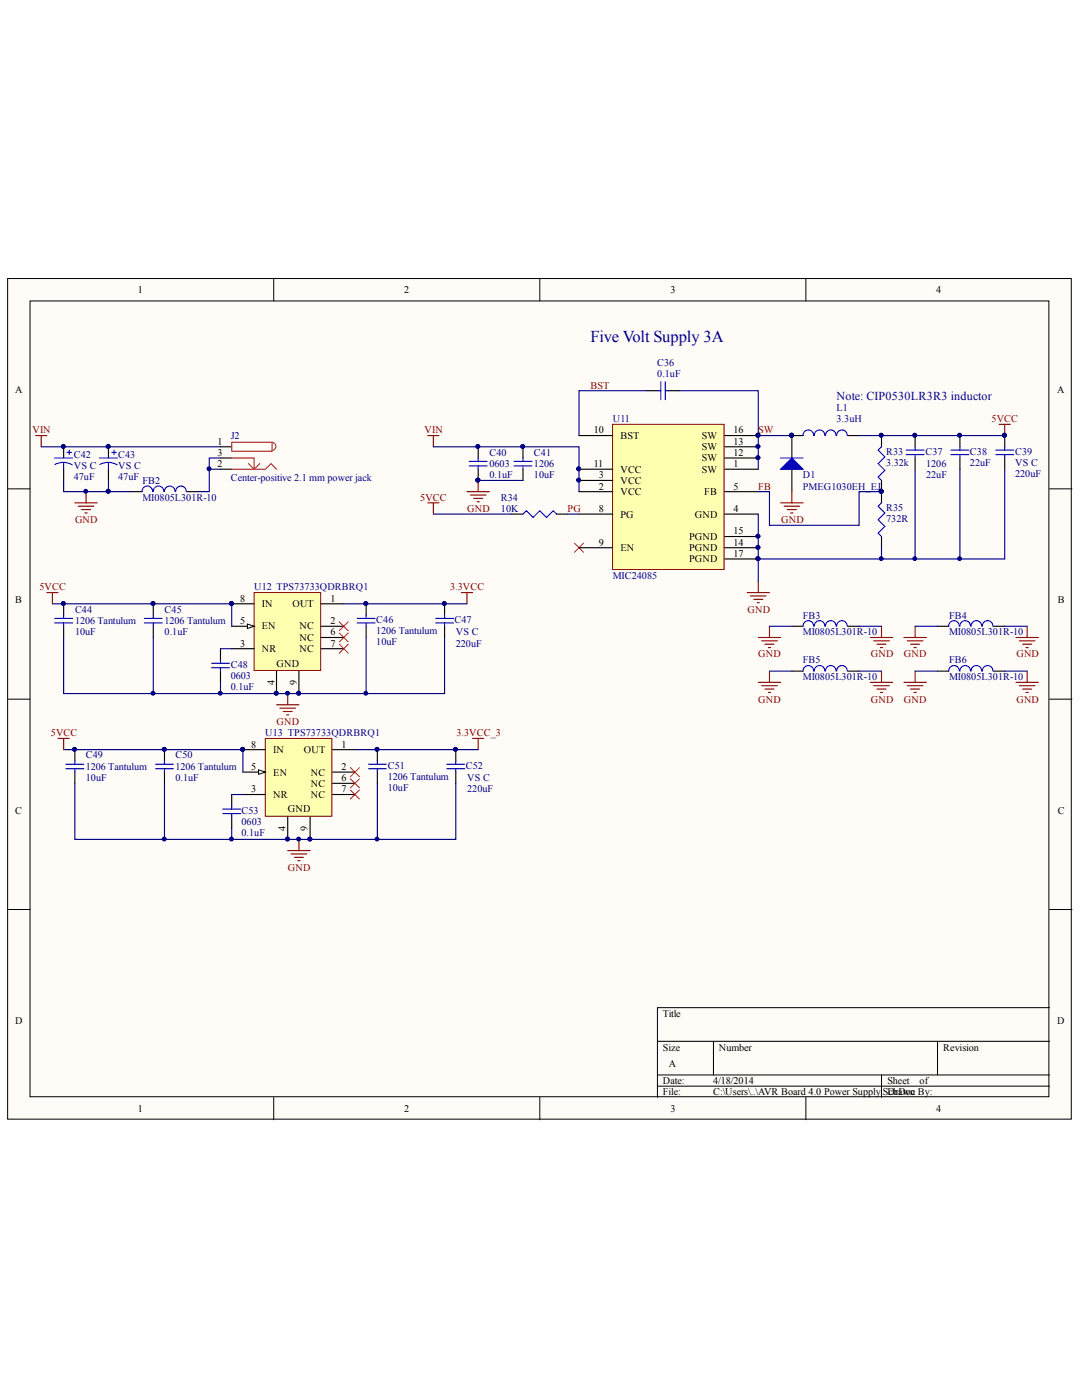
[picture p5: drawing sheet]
<svg xmlns="http://www.w3.org/2000/svg" width="216mm" height="279mm" viewBox="0 0 216 279" stroke-linecap="round" stroke-linejoin="round" font-family="sans-serif">
<defs><g id="words">
<text font-size="3.3" fill="#000080" x="117.6" y="68.2">Five Volt Supply 3A</text>
<text font-size="2.4" fill="#000080" x="166.6" y="79.6">Note: CIP0530LR3R3 inductor</text>
<g font-size="2">
<text x="27.5" y="58.4">1</text>
<text x="80.5" y="58.4">2</text>
<text x="133.6" y="58.4">3</text>
<text x="186.5" y="58.4">4</text>
<text x="3" y="78.2">A</text>
<text x="210.5" y="78.2">A</text>
<text x="43.3" y="88.6">1</text>
<text x="118.2" y="86.4">10</text>
<text x="123.6" y="87.5">BST</text>
<text x="139.8" y="89.8">SW</text>
<text x="139.8" y="87.5">SW</text>
<text x="146.1" y="88.6">13</text>
<text x="146.1" y="86.4">16</text>
<text x="43.3" y="93.1">2</text>
<text x="43.3" y="90.9">3</text>
<text x="118.2" y="93.1">11</text>
<text x="119.3" y="95.3">3</text>
<text x="123.6" y="94.2">VCC</text>
<text x="139.8" y="94.2">SW</text>
<text x="139.8" y="91.9">SW</text>
<text x="146.1" y="93.1">1</text>
<text x="146.1" y="90.9">12</text>
<text x="119.3" y="97.6">2</text>
<text x="123.6" y="98.6">VCC</text>
<text x="123.6" y="96.5">VCC</text>
<text x="140.3" y="98.6">FB</text>
<text x="146.1" y="97.6">5</text>
<text x="119.3" y="102">8</text>
<text x="123.6" y="103.2">PG</text>
<text x="137.2" y="107.6">PGND</text>
<text x="138.4" y="103.2">GND</text>
<text x="146.1" y="102">4</text>
<text x="146.1" y="106.5">15</text>
<text x="119.3" y="108.8">9</text>
<text x="123.6" y="109.9">EN</text>
<text x="137.2" y="109.9">PGND</text>
<text x="137.2" y="112.1">PGND</text>
<text x="146.1" y="108.8">14</text>
<text x="146.1" y="111">17</text>
<text x="47.9" y="119.9">8</text>
<text x="65.8" y="119.9">1</text>
<text x="3" y="120.2">B</text>
<text x="47.9" y="124.3">5</text>
<text x="52.2" y="125.5">EN</text>
<text x="52.2" y="121">IN</text>
<text x="58.2" y="121">OUT</text>
<text x="59.6" y="125.5">NC</text>
<text x="65.8" y="124.3">2</text>
<text x="210.7" y="120.2">B</text>
<text x="47.9" y="128.9">3</text>
<text x="52.2" y="130">NR</text>
<text x="59.6" y="127.7">NC</text>
<text x="59.6" y="130">NC</text>
<text x="65.8" y="126.6">6</text>
<text x="65.8" y="128.9">7</text>
<text x="54.7" y="136.6" transform="rotate(-90 54.7 136.6)">4</text>
<text x="55.1" y="132.9">GND</text>
<text x="59.1" y="136.6" transform="rotate(-90 59.1 136.6)">9</text>
<text x="50" y="149">8</text>
<text x="68" y="149">1</text>
<text x="50" y="153.4">5</text>
<text x="54.4" y="154.6">EN</text>
<text x="54.4" y="150.2">IN</text>
<text x="60.5" y="150.2">OUT</text>
<text x="61.9" y="154.6">NC</text>
<text x="68" y="153.4">2</text>
<text x="68" y="155.7">6</text>
<text x="50" y="157.9">3</text>
<text x="54.4" y="159">NR</text>
<text x="57.3" y="161.9">GND</text>
<text x="61.9" y="156.9">NC</text>
<text x="61.9" y="159">NC</text>
<text x="68" y="157.9">7</text>
<text x="3" y="162.2">C</text>
<text x="56.8" y="165.6" transform="rotate(-90 56.8 165.6)">4</text>
<text x="61.3" y="165.6" transform="rotate(-90 61.3 165.6)">9</text>
<text x="210.7" y="162.2">C</text>
<text x="132" y="202.7">Title</text>
<text x="3" y="204.1">D</text>
<text x="132" y="209.4">Size</text>
<text x="143.2" y="209.4">Number</text>
<text x="187.9" y="209.4">Revision</text>
<text x="210.5" y="204.1">D</text>
<text x="133.2" y="212.7">A</text>
<text x="27.5" y="221.7">1</text>
<text x="80.5" y="221.7">2</text>
<text x="132" y="216.1">Date:</text>
<text x="132" y="218.3">File:</text>
<text x="133.6" y="221.7">3</text>
<text x="142" y="216.1">4/18/2014</text>
<text x="142" y="218.3">C:\Users\..\AVR Board 4.0 Power Supply.SchDoc</text>
<text x="176.7" y="216.1">Sheet</text>
<text x="176.7" y="218.3">Drawn By:</text>
<text x="183.2" y="216.1">of</text>
<text x="186.5" y="221.7">4</text>
</g>
<g font-size="2" fill="#800000">
<text x="117.6" y="77.5">BST</text>
<text x="6.5" y="86.4">VIN</text>
<text x="84.6" y="86.4">VIN</text>
<text x="151" y="86.4">SW</text>
<text x="197.5" y="84.2">5VCC</text>
<text x="83.7" y="99.8">5VCC</text>
<text x="151" y="97.6">FB</text>
<text x="14.9" y="104.3">GND</text>
<text x="93.1" y="102">GND</text>
<text x="113.1" y="102">PG</text>
<text x="155.6" y="104.3">GND</text>
<text x="7.8" y="117.6">5VCC</text>
<text x="89.6" y="117.6">3.3VCC</text>
<text x="148.9" y="122.2">GND</text>
<text x="151" y="131">GND</text>
<text x="173.4" y="131">GND</text>
<text x="180" y="131">GND</text>
<text x="202.4" y="131">GND</text>
<text x="151" y="140">GND</text>
<text x="173.4" y="140">GND</text>
<text x="180" y="140">GND</text>
<text x="202.4" y="140">GND</text>
<text x="10.1" y="146.7">5VCC</text>
<text x="55.1" y="144.5">GND</text>
<text x="90.9" y="146.7">3.3VCC_3</text>
<text x="57.3" y="173.6">GND</text>
</g>
<g font-size="2" fill="#000080">
<text x="130.9" y="75.2">0.1uF</text>
<text x="130.9" y="72.9">C36</text>
<text x="166.6" y="81.9">L1</text>
<text x="46" y="87.5">J2</text>
<text x="122" y="84.2">U11</text>
<text x="166.6" y="84.2">3.3uH</text>
<text x="14.7" y="95.7">47uF</text>
<text x="14.7" y="91.3">C42</text>
<text x="14.7" y="93.6">VS C</text>
<text x="23.5" y="95.7">47uF</text>
<text x="23.5" y="91.3">C43</text>
<text x="23.5" y="93.6">VS C</text>
<text x="46" y="96">Center-positive 2.1 mm power jack</text>
<text x="97.5" y="95.3">0.1uF</text>
<text x="97.5" y="90.9">C40</text>
<text x="97.5" y="93.1">0603</text>
<text x="106.3" y="95.3">10uF</text>
<text x="106.3" y="90.9">C41</text>
<text x="106.3" y="93.1">1206</text>
<text x="159.9" y="95.3">D1</text>
<text x="176.5" y="92.8">3.32k</text>
<text x="176.5" y="90.7">R33</text>
<text x="184.3" y="90.7">C37</text>
<text x="184.5" y="95.3">22uF</text>
<text x="184.5" y="93.1">1206</text>
<text x="193.2" y="92.8">22uF</text>
<text x="193.2" y="90.7">C38</text>
<text x="202.2" y="95.1">220uF</text>
<text x="202.2" y="90.7">C39</text>
<text x="202.2" y="92.8">VS C</text>
<text x="28.4" y="96.5">FB2</text>
<text x="28.4" y="99.8">MI0805L301R-10</text>
<text x="99.8" y="99.8">R34</text>
<text x="159.9" y="97.6">PMEG1030EH_EJ</text>
<text x="176.5" y="101.8">R35</text>
<text x="99.8" y="102">10K</text>
<text x="176.5" y="104.1">732R</text>
<text x="50.6" y="117.6">U12 TPS73733QDRBRQ1</text>
<text x="122" y="115.5">MIC24085</text>
<text x="14.9" y="122.2">C44</text>
<text x="14.9" y="124.3">1206 Tantulum</text>
<text x="32.8" y="122.2">C45</text>
<text x="32.8" y="124.3">1206 Tantulum</text>
<text x="74.9" y="124.2">C46</text>
<text x="90.5" y="124.2">C47</text>
<text x="159.9" y="123.3">FB3</text>
<text x="189" y="123.3">FB4</text>
<text x="14.9" y="126.6">10uF</text>
<text x="32.8" y="126.6">0.1uF</text>
<text x="74.9" y="128.6">10uF</text>
<text x="74.9" y="126.4">1206 Tantulum</text>
<text x="90.8" y="128.9">220uF</text>
<text x="90.8" y="126.6">VS C</text>
<text x="159.9" y="126.6">MI0805L301R-10</text>
<text x="189" y="126.6">MI0805L301R-10</text>
<text x="46" y="137.6">0.1uF</text>
<text x="46" y="133.1">C48</text>
<text x="46" y="135.3">0603</text>
<text x="159.9" y="132.2">FB5</text>
<text x="159.9" y="135.6">MI0805L301R-10</text>
<text x="189" y="132.2">FB6</text>
<text x="189" y="135.6">MI0805L301R-10</text>
<text x="52.8" y="146.7">U13 TPS73733QDRBRQ1</text>
<text x="17.1" y="155.7">10uF</text>
<text x="17.1" y="151.2">C49</text>
<text x="17.1" y="153.4">1206 Tantulum</text>
<text x="34.9" y="155.7">0.1uF</text>
<text x="34.9" y="151.2">C50</text>
<text x="34.9" y="153.4">1206 Tantulum</text>
<text x="77.2" y="153.2">C51</text>
<text x="77.2" y="155.5">1206 Tantulum</text>
<text x="92.8" y="153.2">C52</text>
<text x="93.1" y="155.7">VS C</text>
<text x="77.2" y="157.8">10uF</text>
<text x="93.1" y="157.9">220uF</text>
<text x="48.1" y="166.6">0.1uF</text>
<text x="48.1" y="162.2">C53</text>
<text x="48.1" y="164.5">0603</text>
</g>
</g></defs>
<g fill="#fffcf8" stroke="#000" stroke-width=".2">
<path d="M1.5 55.5h211.9v167.6h-211.9z"/>
<path d="M6 60h202.9v158.6h-202.9z"/>
</g>
<g fill="none" stroke="#000" stroke-width=".2">
<path d="M54.5 55.5v4.5M107.5 55.5v4.5M160.5 55.5v4.5M1.5 97.4h4.5M209 97.4h4.5M1.5 139.4h4.5M209 139.4h4.5M1.5 181.3h4.5M209 181.3h4.5M54.5 218.7v4.5M107.5 218.7v4.5M130.9 207.6h78.1"/>
<path d="M130.9 214.3h78.1M130.9 216.5h78.1M142.1 207.6v6.7M160.5 218.7v4.5M175.6 214.3v4.4M186.7 207.6v6.7M209 200.8h-78.1v17.9"/>
</g>
<g fill="none" stroke="#000" stroke-width=".22">
<path d="M128.7 77.9h2.2M133.2 77.9h2.2M95.2 89.1v2.2M95.2 93.5v2.3M104.2 89.1v2.2M104.2 93.5v2.3M157.7 86.8h2.2M168.9 86.8h2.2M175.6 86.8v2.3M175.6 95.8v4.4M182.3 86.8v2.3M182.3 91.3v2.2"/>
<path d="M191.2 86.8v2.3M191.2 91.3v2.2M101.9 102.5h2.3M110.9 102.5h2.2M175.6 106.9v2.3"/>
</g>
<g fill="#000080" stroke="#000080" stroke-width=".2">
<circle cx="95.2" cy="95.7" r=".38"/>
<circle cx="95.2" cy="89" r=".38"/>
<circle cx="104.1" cy="89" r=".38"/>
<circle cx="157.6" cy="86.8" r=".38"/>
<circle cx="175.5" cy="97.9" r=".39"/>
<circle cx="175.5" cy="86.8" r=".38"/>
<circle cx="191.1" cy="86.8" r=".38"/>
<circle cx="151" cy="111.3" r=".38"/>
<circle cx="182.2" cy="86.8" r=".38"/>
<circle cx="182.2" cy="111.3" r=".38"/>
</g>
<g fill="none" stroke="#00f" stroke-width=".22">
<path d="M130.9 77.9h.7M131.6 76.1v3.6M132.5 76.1v3.6M132.5 77.9h.7M93.5 92h3.5M93.5 92.9h3.5M95.2 91.3v.7M95.2 92.9v.6M102.4 92h3.5M102.4 92.9h3.5M104.2 91.3v.7M104.2 92.9v.6"/>
<path d="M162 86.8a1.05 1.05 0 0 0-1-1.1 1.05 1.05 0 0 0-1 1.1M164.3 86.8a1.05 1.05 0 0 0-1.1-1.1 1.05 1.05 0 0 0-1 1.1M166.5 86.8a1.05 1.05 0 0 0-1-1.1 1.05 1.05 0 0 0-1.1 1.1M168.7 86.8a1.05 1.05 0 0 0-1-1.1 1.05 1.05 0 0 0-1.1 1.1M175.6 89.1l-.7 .6 1.3 1.4-1.3 1.3 1.3 1.3-1.3 1.4 .7 .7M180.5 90.6h3.5M180.5 89.7h3.5M182.3 89.1v.6M182.3 90.6v.7M189.4 90.6h3.6M189.4 89.7h3.6M191.2 89.1v.6"/>
<path d="M191.2 90.6v.7M104.2 102.5l.6-.7 1.4 1.3 1.3-1.3 1.3 1.3 1.4-1.3 .7 .7M175.6 100.2l-.7 .7 1.3 1.3-1.3 1.4 1.3 1.3-1.3 1.4 .7 .6"/>
</g>
<path d="M85.2 86.8h2.2M86.3 86.8v2.3M93 98h4.5M93.7 98.7h3.1M94.3 99.3h1.8M95.2 95.8v2.2M95 100h.5M148.8 118.1h4.5M149.5 118.8h3.1M150.1 119.5h1.8M151 115.9v2.2M150.8 120.1h.4" fill="none" stroke="#800000" stroke-width=".22"/>
<path d="M128.7 77.9h-13.4v8.9M135.4 77.9h15.6v15.6M86.3 89.1h29v8.9M95.2 95.8h9M182.3 93.5v17.9M200.1 93.5v17.9h-49.1M86.3 102.5h15.6M113.1 102.5h2.2M151 102.5v13.4" fill="none" stroke="#000080" stroke-width=".22"/>
<path d="M114.4 108.3l1.8 1.8M116.2 108.3l-1.8 1.8" fill="none" stroke="#f00" stroke-width=".2"/>
<path d="M122 84.6h22.2v28.9h-22.2z" fill="#ffffb0" stroke="#800000" stroke-width=".2"/>
<g fill="none" stroke="#000" stroke-width=".22">
<path d="M12.7 89.1v2.2M12.7 93.5v2.3M21.6 89.1v2.2M21.6 93.5v2.3M26.1 98h2.2M37.2 98h2.3M43.9 93.5h2.2M43.9 91.3h2.2M43.9 89.1h2.2M115.3 93.5h6.7M115.3 98h6.7M115.3 95.8h6.7"/>
<path d="M115.3 86.8h6.7M144.3 93.5h6.7M144.3 98h6.7M144.3 86.8h6.7M144.3 91.3h6.7M144.3 89.1h6.7M157.7 86.8v4.5M157.7 93.5v4.5M200.1 86.8v2.3M200.1 91.3v2.2M115.3 102.5h6.7M115.3 109.2h6.7"/>
<path d="M144.3 102.5h6.7M144.3 109.2h6.7M144.3 106.9h6.7M144.3 111.4h6.7M12.7 120.4v2.2M12.7 124.8v2.3M30.5 120.4v2.2M30.5 124.8v2.3M72.9 120.4v2.2M72.9 124.8v2.3M88.5 120.4v2.2M88.5 124.8v2.3"/>
<path d="M157.7 133.8h2.2M157.7 124.8h2.2M168.9 133.8h2.2M168.9 124.8h2.2M186.7 133.8h2.3M186.7 124.8h2.3M197.9 133.8h2.2M197.9 124.8h2.2"/>
</g>
<g fill="#000080" stroke="#000080" stroke-width=".2">
<circle cx="115.3" cy="95.7" r=".38"/>
<circle cx="115.2" cy="93.4" r=".39"/>
<circle cx="151" cy="91.2" r=".38"/>
<circle cx="151" cy="89" r=".38"/>
<circle cx="151" cy="109.1" r=".39"/>
<circle cx="151" cy="106.9" r=".38"/>
<circle cx="151" cy="86.8" r=".38"/>
<circle cx="151" cy="111.3" r=".38"/>
<circle cx="200" cy="86.8" r=".38"/>
<circle cx="157.6" cy="86.8" r=".38"/>
<circle cx="175.5" cy="97.9" r=".39"/>
<circle cx="191.1" cy="111.3" r=".38"/>
<circle cx="175.5" cy="111.3" r=".38"/>
<circle cx="12.6" cy="89" r=".38"/>
<circle cx="21.6" cy="89" r=".39"/>
<circle cx="17.1" cy="97.9" r=".39"/>
<circle cx="21.5" cy="97.9" r=".39"/>
<circle cx="41.6" cy="93.4" r=".39"/>
<circle cx="12.6" cy="120.3" r=".38"/>
<circle cx="72.9" cy="120.3" r=".38"/>
<circle cx="88.5" cy="120.3" r=".38"/>
<circle cx="57.3" cy="138.2" r=".39"/>
<circle cx="30.5" cy="120.3" r=".39"/>
</g>
<g fill="none" stroke="#00f" stroke-width=".22">
<path d="M10.9 91.3h3.6M12.7 92.2v1.3M12.7 92.2l1 .2 .7 .3M12.7 92.2h-.8l-1 .4M13.3 90.2h.9M13.8 89.7v.9M19.8 91.3h3.6M21.6 92.2v1.3M21.6 92.2l1.1 .2 .6 .3M21.6 92.2h-.7l-1.1 .4M22.3 90.2h.9M22.7 89.7v.9"/>
<path d="M30.4 98a1.05 1.05 0 0 0-1.1-1.1 1.05 1.05 0 0 0-1 1.1M32.6 98a1.05 1.05 0 0 0-1-1.1 1.05 1.05 0 0 0-1.1 1.1M34.9 98a1.05 1.05 0 0 0-1.1-1.1 1.05 1.05 0 0 0-1 1.1M37.1 98a1.05 1.05 0 0 0-1.1-1.1 1.05 1.05 0 0 0-1 1.1M155.5 91.3h4.4M198.3 89.7h3.6M198.3 90.6h3.6M200.1 89.1v.6M200.1 90.6v.7M10.9 124.2h3.6M10.9 123.3h3.6M12.7 122.6v.7"/>
<path d="M12.7 124.2v.6M28.7 124.2h3.6M28.7 123.3h3.6M30.5 122.6v.7M30.5 124.2v.6M71.1 124.2h3.6M71.1 123.3h3.6M72.9 122.6v.7M72.9 124.2v.6M86.8 124.2h3.5M86.8 123.3h3.5M88.5 122.6v.7"/>
<path d="M88.5 124.2v.6M162 133.8a1.05 1.05 0 0 0-1-1.1 1.05 1.05 0 0 0-1 1.1M162 124.8a1.05 1.05 0 0 0-1-1.1 1.05 1.05 0 0 0-1 1.1M164.3 133.8a1.05 1.05 0 0 0-1.1-1.1 1.05 1.05 0 0 0-1 1.1M164.3 124.8a1.05 1.05 0 0 0-1.1-1.1 1.05 1.05 0 0 0-1 1.1M166.5 133.8a1.05 1.05 0 0 0-1-1.1 1.05 1.05 0 0 0-1.1 1.1M166.5 124.8a1.05 1.05 0 0 0-1-1.1 1.05 1.05 0 0 0-1.1 1.1M168.7 133.8a1.05 1.05 0 0 0-1-1.1 1.05 1.05 0 0 0-1.1 1.1M168.7 124.8a1.05 1.05 0 0 0-1-1.1 1.05 1.05 0 0 0-1.1 1.1M191.1 133.8a1.05 1.05 0 0 0-1.1-1.1 1.05 1.05 0 0 0-1 1.1M191.1 124.8a1.05 1.05 0 0 0-1.1-1.1 1.05 1.05 0 0 0-1 1.1M193.3 133.8a1.05 1.05 0 0 0-1.1-1.1 1.05 1.05 0 0 0-1 1.1"/>
<path d="M193.3 124.8a1.05 1.05 0 0 0-1.1-1.1 1.05 1.05 0 0 0-1 1.1M195.5 133.8a1.05 1.05 0 0 0-1-1.1 1.05 1.05 0 0 0-1.1 1.1M195.5 124.8a1.05 1.05 0 0 0-1-1.1 1.05 1.05 0 0 0-1.1 1.1M197.7 133.8a1.05 1.05 0 0 0-1-1.1 1.05 1.05 0 0 0-1 1.1M197.7 124.8a1.05 1.05 0 0 0-1-1.1 1.05 1.05 0 0 0-1 1.1"/>
</g>
<path d="M157.7 91.3l2.2 2.2h-4.4z" fill="#00f" stroke="#00f" stroke-width=".22"/>
<g fill="none" stroke="#000080" stroke-width=".22">
<path d="M8.2 89.1h35.7M12.7 95.8v2.2h8.9v-2.2M21.6 98h4.5M41.7 93.5h2.2M43.9 91.3h-2.2v6.7h-2.2M151 98h2.3v6.7h17.8v-6.7h4.5M151 86.8h6.7M171.1 86.8h29M191.2 93.5v17.9M175.6 109.2v2.2M153.3 124.8h4.4M153.3 133.8h4.4"/>
<path d="M171.1 124.8h4.5M171.1 133.8h4.5M182.3 124.8h4.4M182.3 133.8h4.4M200.1 124.8h4.5M200.1 133.8h4.5"/>
</g>
<g fill="none" stroke="#800000" stroke-width=".22">
<path d="M7.1 86.8h2.2M8.2 86.8v2.3M17.1 98v2.2M157.7 98v2.2M14.9 100.2h4.5M15.6 100.9h3.1M16.2 101.6h1.8M16.9 102.2h.5M91.9 118.1h2.2M93 118.1v2.3M155.5 100.2h4.4M156.2 100.9h3.1"/>
<path d="M156.8 101.6h1.8M157.5 102.2h.4M57.3 138.2v2.3M151 136h4.5M151 127.1h4.5M151.7 136.7h3.1M151.7 127.7h3.1M152.4 137.3h1.7M152.4 128.4h1.7M153 138h.5M153 129.1h.5M153.3 124.8v2.3"/>
<path d="M153.3 133.8v2.2M173.3 136h4.5M173.3 127.1h4.5M174 136.7h3.1M174 127.7h3.1M174.7 137.3h1.8M174.7 128.4h1.8M175.3 138h.5M175.3 129.1h.5M175.6 124.8v2.3M175.6 133.8v2.2M180 136h4.5"/>
<path d="M180 127.1h4.5M180.7 136.7h3.1M180.7 127.7h3.1M181.4 137.3h1.8M181.4 128.4h1.8M182 138h.5M182 129.1h.5M182.3 124.8v2.3M182.3 133.8v2.2M202.3 136h4.5M202.3 127.1h4.5M203 136.7h3.1"/>
<path d="M203 127.7h3.1M203.7 137.3h1.8M203.7 128.4h1.8M204.4 138h.4M204.4 129.1h.4M204.6 124.8v2.3M204.6 133.8v2.2M55.1 140.5h4.4M55.7 141.1h3.2M56.4 141.8h1.8M57.1 142.5h.4"/>
</g>
<path d="M46.1 93.5h6.7l1.2-1.1 1.1 1.1M46.1 91.3h4.5v2.2l1.1-1.1M46.1 88.2h8.1v1.7h-8.1zM49.5 92.4l1.1 1.1M54.2 88.2a.83 .83 0 0 1 .7 .8 .83 .83 0 0 1-.7 .8" fill="none" stroke="#cd2820" stroke-width=".22"/>
<path d="M50.6 118.1h13.3v15.5h-13.3z" fill="#ffffb0" stroke="#800000" stroke-width=".2"/>
<path d="M46.1 124.8h4.5M46.1 129.3h4.5M55.1 133.8v4.4M59.5 133.8v4.4M64 120.4h4.5M64 124.8h4.5" fill="none" stroke="#000" stroke-width=".22"/>
<g fill="#000080" stroke="#000080" stroke-width=".2">
<circle cx="55" cy="138.2" r=".39"/>
<circle cx="59.5" cy="138.2" r=".39"/>
</g>
<path d="M49.3 124.4l1.3 .4-1.3 .5z" fill="#fffcf8" stroke="#000" stroke-width=".2"/>
<g fill="none" stroke="#000" stroke-width=".22">
<path d="M43.9 129.3v2.2M43.9 133.8v2.2M46.1 120.4h4.5M64 127.1h4.5M64 129.3h4.5M14.9 149.4v2.3M14.9 153.9v2.2M32.8 149.4v2.3M32.8 153.9v2.2M75.2 149.4v2.3M75.2 153.9v2.2M90.8 149.4v2.3"/>
<path d="M90.8 153.9v2.2"/>
</g>
<g fill="#000080" stroke="#000080" stroke-width=".2">
<circle cx="46.1" cy="120.3" r=".39"/>
<circle cx="55" cy="138.2" r=".39"/>
<circle cx="59.5" cy="138.2" r=".39"/>
<circle cx="30.5" cy="138.2" r=".39"/>
<circle cx="43.9" cy="138.2" r=".39"/>
<circle cx="72.9" cy="138.2" r=".38"/>
<circle cx="200" cy="86.8" r=".38"/>
<circle cx="14.8" cy="149.4" r=".38"/>
<circle cx="75.1" cy="149.4" r=".38"/>
<circle cx="90.7" cy="149.4" r=".38"/>
<circle cx="59.5" cy="167.2" r=".39"/>
<circle cx="32.7" cy="149.4" r=".39"/>
</g>
<path d="M10.4 120.4h35.7v4.4M12.7 127.1v11.1h75.8v-11.1M30.5 127.1v11.1M43.9 129.3h2.2M43.9 136v2.2M68.5 120.4h24.5M72.9 127.1v11.1" fill="none" stroke="#000080" stroke-width=".22"/>
<path d="M67.6 123.9l1.8 1.8M67.6 126.2l1.8 1.8M67.6 128.4l1.8 1.8M69.4 123.9l-1.8 1.8M69.4 126.2l-1.8 1.8M69.4 128.4l-1.8 1.8" fill="none" stroke="#f00" stroke-width=".2"/>
<g fill="none" stroke="#00f" stroke-width=".22">
<path d="M42.1 132.2h3.6M42.1 133.1h3.6M43.9 131.5v.7M43.9 133.1v.7M13.1 153.2h3.6M13.1 152.3h3.6M14.9 151.7v.6M14.9 153.2v.7M31 153.2h3.5M31 152.3h3.5M32.8 151.7v.6M32.8 153.2v.7"/>
<path d="M73.4 153.2h3.5M73.4 152.3h3.5M75.2 151.7v.6M75.2 153.2v.7M89 153.2h3.6M89 152.3h3.6M90.8 151.7v.6M90.8 153.2v.7"/>
</g>
<g fill="none" stroke="#800000" stroke-width=".22">
<path d="M199 84.6h2.2M200.1 84.6v2.2M9.3 118.1h2.3M10.4 118.1v2.3M85.2 100.2h2.2M86.3 100.2v2.3M94.1 147.2h2.3M95.2 147.2v2.2M57.3 169.5h4.5M58 170.2h3.1M58.6 170.9h1.8M59.3 171.6h.5"/>
<path d="M59.5 167.3v2.2"/>
</g>
<path d="M52.8 147.2h13.3v15.5h-13.3z" fill="#ffffb0" stroke="#800000" stroke-width=".2"/>
<path d="M48.4 153.9h4.4M48.4 158.4h4.4M66.2 149.4h4.5M66.2 153.9h4.5M57.3 162.8v4.5M61.8 162.8v4.5" fill="none" stroke="#000" stroke-width=".22"/>
<g fill="#000080" stroke="#000080" stroke-width=".2">
<circle cx="57.3" cy="167.2" r=".39"/>
<circle cx="61.7" cy="167.2" r=".39"/>
</g>
<path d="M51.5 153.4l1.3 .5-1.3 .4z" fill="#fffcf8" stroke="#000" stroke-width=".2"/>
<path d="M46.1 158.4v2.2M48.4 149.4h4.4M66.2 156.1h4.5M66.2 158.4h4.5M46.1 162.8v2.3" fill="none" stroke="#000" stroke-width=".22"/>
<g fill="#000080" stroke="#000080" stroke-width=".2">
<circle cx="48.3" cy="149.4" r=".39"/>
<circle cx="57.3" cy="167.2" r=".39"/>
<circle cx="61.7" cy="167.2" r=".39"/>
<circle cx="32.7" cy="167.2" r=".39"/>
<circle cx="46.1" cy="167.2" r=".39"/>
<circle cx="75.1" cy="167.2" r=".38"/>
</g>
<path d="M12.7 149.4h35.7v4.5M14.9 156.1v11.2h75.9v-11.2M32.8 156.1v11.2M46.1 158.4h2.3M70.7 149.4h24.5M75.2 156.1v11.2M46.1 165.1v2.2" fill="none" stroke="#000080" stroke-width=".22"/>
<path d="M69.8 153l1.8 1.8M69.8 155.2l1.8 1.8M69.8 157.5l1.8 1.8M71.6 153l-1.8 1.8M71.6 155.2l-1.8 1.8M71.6 157.5l-1.8 1.8" fill="none" stroke="#f00" stroke-width=".2"/>
<path d="M44.4 161.3h3.5M44.4 162.2h3.5M46.1 160.6v.7M46.1 162.2v.6" fill="none" stroke="#00f" stroke-width=".22"/>
<path d="M11.6 147.2h2.2M12.7 147.2v2.2" fill="none" stroke="#800000" stroke-width=".22"/>
<use href="#words"/>
</svg>
